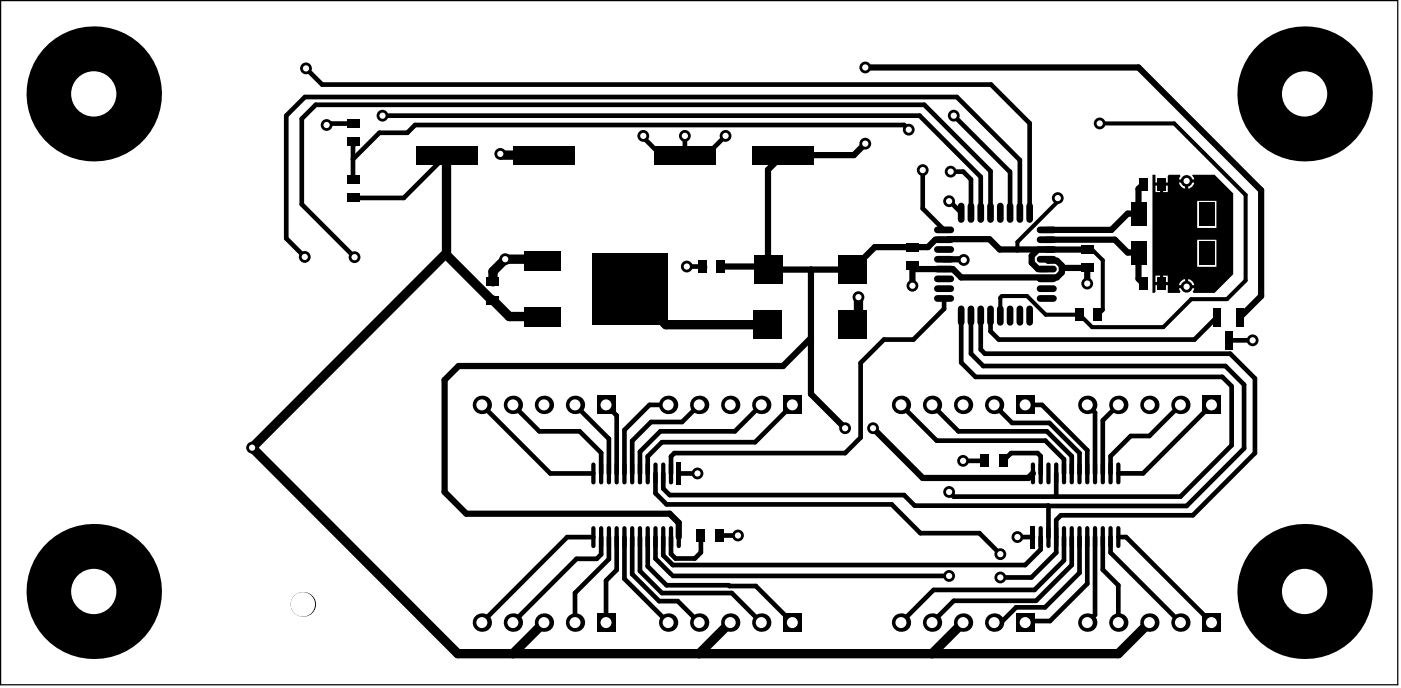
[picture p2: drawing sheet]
<svg xmlns="http://www.w3.org/2000/svg" width="190mm" height="93mm" viewBox="0 0 190 93" stroke-linecap="round" stroke-linejoin="round" font-family="sans-serif">
<path d="M.1 .1h190v92.9h-190z" fill="none" stroke="#000" stroke-width=".17"/>
<g fill="#000">
<path d="M156.7 23.7h.4v1.1h1.7v-.9l.1-.2h1.5l.1 .2-.2 .5h2.1l-.3-.7h3.1l2.5 2.6v11l-2.5 2.5h-2.9l-.1-.2 .2-.4h-2.1l.2 .4-.1 .2h-1.6v-1.1h-1.7v1l-.1 .1h-.3zM161.6 24.8v.8a.96 .96 0 0 0 .8-.8zM160.3 24.8a.96 .96 0 0 0 .8 .8v-.8zM158.2 25.2v.9h.6v-.9zM157.1 25.2v.9h.6v-.9zM162.8 27.3v3.7h2.6v-3.7zM162.8 32.6v3.7h2.6v-3.7zM158.2 37.5v.8h.6v-.8zM157.1 37.5v.8h.6v-.8zM161.6 37.9v.8h.8a.96 .96 0 0 0-.8-.8zM160.6 38.2l-.3 .5h.8v-.8z"/>
<circle cx="136" cy="78.5" r=".8"/>
</g>
<path d="M48 19.3h.2M60.4 34.6l-26.1 26.2 27.9 28h89.9l4.2-4.2M60.7 21.1v13.5l6.2 6.2h.1l2.3 2.2h4.4M68.2 21.1h5.8M73.5 35.2h-4.8l-1.7 1.7v1.4M74 35.1l-.3 .3M85.6 39.2l5 4.9h13.8M95.5 36.2v.2M116.7 40.4v2.9l-.8 .8M74 84.6l-4.3 4.2M99.3 84.6l-4.2 4.2M131 84.6l-4.3 4.2" fill="none" stroke="#000" stroke-width="1.3"/>
<g fill="none" stroke="#000" stroke-width=".63">
<path d="M41.6 9.3l2.2 2.2h91l5.2 5.2v12.2M48 19.3v5.1M48 16.8h-3.4l-.2 .2M52 15.7h73l8.4 8.3v4.9M93.1 18.6v2.5M98.7 18.5l-2.7 2.6h-6.1l-2.4-2.4M123.6 17.6l-.7-.6h-66.5l-1 1h-3.8l-3.6 3.6M129.7 15.7l7.6 7.6M60.7 21.1l-5.8 5.8h-6.9M93.4 36.2h2.1M125.5 23.1v5.2l2.9 2.9M129.1 27.3l1.6 1.6"/>
<path d="M129.3 23.3h1.7l1 1.1v4.5M134.7 28.9v-5.6l-9-9.1h-82.8l-1.9 1.9v11.7l7.2 7.1M137.3 23.3v5.6M138.7 28.9v-7.1l-8.6-8.6h-88.6l-2.6 2.5v16.7l2.5 2.5M65.5 55l9.3 9.3h5.9M69.7 55l3.6 3.6h5.5l2.9 2.9v2.8M78.2 55l4.6 4.6v4.7M82.4 55l1.5 1.5v7.8M90.8 55h-2.5l-3.4 3.4v5.9M95.1 55l-2.4 2.3h-4.2l-2.5 2.6v4.4M103.5 55l-3.6 3.6h-10.1l-2.8 2.8v2.9M107.7 55l-5 5.1h-12.7l-1.9 1.9v2.3"/>
<path d="M122.5 55l4.9 4.9h14.7l2.6 2.5v1.9M126.7 55l3.6 3.6h12.1l3.3 3.4v2.3M128.4 40.6v1.4l-4.2 4.1h-4l-3.2 3.2v10.2l-2.1 2.1h-23.2l-.5 .4v2.3M130.7 42.9v6.4l1.9 1.9h33.6l1.3 1.3v8l-7 7h-30.8l-.6-.7M132 42.9v5.2l1.7 1.6h32.9l2.6 2.6v8.6l-7.8 7.9h-18.8M133.4 42.9v4.6l.5 .6h33.4l3.3 3.3v10.2l-8.4 8.4h-17.9l-.7 .7v4.4l-3.4 3.4h-4.2M134.7 42.9v2.1l1.1 1.1h26.6l3.1-3M135.2 55l2.4 2.5h5.1l4.1 4.1v2.7M139.4 55h2.3l6.1 6.2v3.1M147.8 55l1.1 1.1v8.2M152.1 55l-2.1 2.1v7.2M160.5 55l-4.2 4.2h-2.5l-2.8 2.8v2.3"/>
<path d="M164.7 55l-9.3 9.3h-3.3M167.1 46.2h3.2M80.7 73h-3.6l-11.6 11.6M81.7 73v2.3l-.6 .6h-2.7l-8.7 8.7M82.8 73v3l-4.6 4.6v4M83.9 73v4.4l-1.5 1.5v5.7M84.9 73v5.6l5.9 6M86 73v5l3.6 3.7h2.6l2.9 2.9M87 73v4.6l3 3h9.5l4 4M88.1 73v4l2.5 2.5h8.5l.1 .1h3.6l4.9 5M89.1 64.3v2.7l1.5 1.5h30.6l4 3.9h8l2.8 2.9M89.1 73v2.9l2.2 2.1"/>
<path d="M90.2 64.3v2.1l.9 .9h31.8l1.5 1.4 18.2 .1M91.5 78.3h37.6M92.3 64.3h2.5M95.3 72.8v2.3l-.8 .8h-2.6l-.7-.6v-2.3M97.8 72.8h2.5M131 62.6h2.9M136.4 62.6l1.1-1h3.6l.4 .4v2.3M138.3 73h2.2M141.5 73v1.7l-2.1 2.1h-47.9l-1.3-1.3v-2.5M142.6 68.8v4.2M143.6 64.3v3.2M144.7 73v3.1l-4 4.1h-13.8l-4.4 4.4"/>
<path d="M145.7 73v3.8l-4.8 4.8h-11.2l-3 3M146.8 73v4.8l-4.7 4.7h-3.9l-2.1 2.1M147.8 73v6.3l-5 5.1h-3.4M148.9 73v10.5l-1.1 1.1M150 73v4.4l2.1 2.1v5.1M151 73v2.1l9.5 9.5M152.1 73h1l11.6 11.6"/>
</g>
<g fill="none" stroke="#000" stroke-width=".85">
<path d="M117.7 9.2h37.1l16.7 16.7v14.3l-2.9 2.9M117.7 19.5l-1.6 1.6h-9.7M98 36.2h6M107.1 20.4l-2.7 2.7v13.5h11.5l3-3h7.3l1-1h1.2M110.3 36.6v16.9l4.6 4.7M128.4 35.2h2.6M128.8 32.5h5.7l1.4 1.4h5.2l-.8 .9v.9l.8 .9h1.2M142.3 35.2l.2 .2h1.2l.7 .7v.9l-.7 .7h-13l-1.1-1.1h-5l-.5-.5v2.7M142.3 32.6h9.3l1.7 1.7h1.7M142.3 33.9h5.5M144.7 36.4h3.1v2.1M154.8 34.4v3.5l.7 .6"/>
<path d="M155 29h-1.7l-2.2 2.2h-8.8M155.5 25l-.7 .7v3.4M110.3 45.9l-3.8 3.8h-44.1l-1.9 1.9v15.2l2.9 3h27.7l1.2 1.2v2M118.7 58.2l6.8 6.7h14.3l.7-.6"/>
</g>
<path d="M149.5 16.8h10.2l9.7 9.7v11.6l-2.6 2.5h-4.8l-3.8 3.9h-9.7l-1.7-1.7h-4.6l-2.5-2.6h-3.5l-.2 .2v2.5M143.8 27.4l-5.5 5.5v1M147.8 33.9h.7l1.5 1.5v6.7l-.7 .7" fill="none" stroke="#000" stroke-width=".55"/>
<circle cx="136" cy="78.5" r=".42" fill="#fff"/>
<circle cx="136" cy="75.3" r=".8" fill="#000"/>
<circle cx="136" cy="75.3" r=".42" fill="#fff"/>
<circle cx="129.1" cy="78.3" r=".8" fill="#000"/>
<circle cx="129.1" cy="78.3" r=".42" fill="#fff"/>
<circle cx="52" cy="15.7" r=".8" fill="#000"/>
<circle cx="52" cy="15.7" r=".42" fill="#fff"/>
<circle cx="44.4" cy="17" r=".8" fill="#000"/>
<circle cx="44.4" cy="17" r=".42" fill="#fff"/>
<circle cx="98.7" cy="18.5" r=".8" fill="#000"/>
<circle cx="98.7" cy="18.5" r=".42" fill="#fff"/>
<circle cx="93.1" cy="18.5" r=".8" fill="#000"/>
<circle cx="93.1" cy="18.5" r=".42" fill="#fff"/>
<circle cx="87.5" cy="18.5" r=".8" fill="#000"/>
<circle cx="87.5" cy="18.5" r=".42" fill="#fff"/>
<circle cx="161.4" cy="24.6" r=".8" fill="#000"/>
<circle cx="161.4" cy="24.6" r=".42" fill="#fff"/>
<circle cx="161.4" cy="39" r=".8" fill="#000"/>
<circle cx="161.4" cy="39" r=".42" fill="#fff"/>
<circle cx="170.3" cy="46.2" r=".8" fill="#000"/>
<circle cx="170.3" cy="46.2" r=".42" fill="#fff"/>
<circle cx="124.1" cy="38.8" r=".8" fill="#000"/>
<circle cx="124.1" cy="38.8" r=".42" fill="#fff"/>
<circle cx="147.8" cy="38.5" r=".8" fill="#000"/>
<circle cx="147.8" cy="38.5" r=".42" fill="#fff"/>
<circle cx="93.4" cy="36.2" r=".8" fill="#000"/>
<circle cx="93.4" cy="36.2" r=".42" fill="#fff"/>
<circle cx="100.3" cy="72.8" r=".8" fill="#000"/>
<circle cx="100.3" cy="72.8" r=".42" fill="#fff"/>
<circle cx="94.8" cy="64.3" r=".8" fill="#000"/>
<circle cx="94.8" cy="64.3" r=".42" fill="#fff"/>
<circle cx="131" cy="62.6" r=".8" fill="#000"/>
<circle cx="131" cy="62.6" r=".42" fill="#fff"/>
<circle cx="138.3" cy="73" r=".8" fill="#000"/>
<circle cx="138.3" cy="73" r=".42" fill="#fff"/>
<circle cx="114.9" cy="58.2" r=".8" fill="#000"/>
<circle cx="114.9" cy="58.2" r=".42" fill="#fff"/>
<circle cx="118.7" cy="58.2" r=".8" fill="#000"/>
<circle cx="118.7" cy="58.2" r=".42" fill="#fff"/>
<circle cx="129.1" cy="66.8" r=".8" fill="#000"/>
<circle cx="129.1" cy="66.8" r=".42" fill="#fff"/>
<circle cx="149.5" cy="16.8" r=".8" fill="#000"/>
<circle cx="149.5" cy="16.8" r=".42" fill="#fff"/>
<circle cx="117.7" cy="9.2" r=".8" fill="#000"/>
<circle cx="117.7" cy="9.2" r=".42" fill="#fff"/>
<circle cx="117.7" cy="19.5" r=".8" fill="#000"/>
<circle cx="117.7" cy="19.5" r=".42" fill="#fff"/>
<circle cx="129.7" cy="15.7" r=".8" fill="#000"/>
<circle cx="129.7" cy="15.7" r=".42" fill="#fff"/>
<circle cx="123.6" cy="17.6" r=".8" fill="#000"/>
<circle cx="123.6" cy="17.6" r=".42" fill="#fff"/>
<circle cx="125.5" cy="23.1" r=".8" fill="#000"/>
<circle cx="125.5" cy="23.1" r=".42" fill="#fff"/>
<circle cx="129.3" cy="23.3" r=".8" fill="#000"/>
<circle cx="129.3" cy="23.3" r=".42" fill="#fff"/>
<circle cx="129.1" cy="27.3" r=".8" fill="#000"/>
<circle cx="129.1" cy="27.3" r=".42" fill="#fff"/>
<circle cx="41.4" cy="34.9" r=".8" fill="#000"/>
<circle cx="41.4" cy="34.9" r=".42" fill="#fff"/>
<circle cx="41.6" cy="9.3" r=".8" fill="#000"/>
<circle cx="41.6" cy="9.3" r=".42" fill="#fff"/>
<circle cx="48.2" cy="34.9" r=".8" fill="#000"/>
<circle cx="48.2" cy="34.9" r=".42" fill="#fff"/>
<circle cx="143.8" cy="26.9" r=".8" fill="#000"/>
<circle cx="143.8" cy="26.9" r=".42" fill="#fff"/>
<circle cx="34.3" cy="60.8" r=".8" fill="#000"/>
<circle cx="34.3" cy="60.8" r=".42" fill="#fff"/>
<circle cx="68" cy="20.9" r=".8" fill="#000"/>
<circle cx="68" cy="20.9" r=".42" fill="#fff"/>
<circle cx="68.7" cy="35.2" r=".8" fill="#000"/>
<circle cx="68.7" cy="35.2" r=".42" fill="#fff"/>
<circle cx="116.7" cy="40.4" r=".8" fill="#000"/>
<circle cx="116.7" cy="40.4" r=".42" fill="#fff"/>
<circle cx="131" cy="35.3" r=".8" fill="#000"/>
<circle cx="131" cy="35.3" r=".42" fill="#fff"/>
<circle cx="131" cy="84.6" r="1.25" fill="#000"/>
<circle cx="131" cy="84.6" r=".75" fill="#fff"/>
<circle cx="131" cy="55" r="1.25" fill="#000"/>
<circle cx="131" cy="55" r=".75" fill="#fff"/>
<circle cx="147.8" cy="84.6" r="1.25" fill="#000"/>
<circle cx="147.8" cy="84.6" r=".75" fill="#fff"/>
<circle cx="147.8" cy="55" r="1.25" fill="#000"/>
<circle cx="147.8" cy="55" r=".75" fill="#fff"/>
<path d="M163.5 83.3h2.5v2.5h-2.5z" fill-rule="evenodd" fill="#000"/>
<circle cx="164.7" cy="84.6" r=".75" fill="#fff"/>
<path d="M163.5 53.8h2.5v2.5h-2.5z" fill-rule="evenodd" fill="#000"/>
<circle cx="164.7" cy="55" r=".75" fill="#fff"/>
<circle cx="69.7" cy="84.6" r="1.25" fill="#000"/>
<circle cx="69.7" cy="84.6" r=".75" fill="#fff"/>
<circle cx="74" cy="84.6" r="1.25" fill="#000"/>
<circle cx="74" cy="84.6" r=".75" fill="#fff"/>
<circle cx="78.2" cy="84.6" r="1.25" fill="#000"/>
<circle cx="78.2" cy="84.6" r=".75" fill="#fff"/>
<circle cx="69.7" cy="55" r="1.25" fill="#000"/>
<circle cx="69.7" cy="55" r=".75" fill="#fff"/>
<circle cx="74" cy="55" r="1.25" fill="#000"/>
<circle cx="74" cy="55" r=".75" fill="#fff"/>
<circle cx="78.2" cy="55" r="1.25" fill="#000"/>
<circle cx="78.2" cy="55" r=".75" fill="#fff"/>
<path d="M81.2 83.3h2.5v2.5h-2.5z" fill-rule="evenodd" fill="#000"/>
<circle cx="82.4" cy="84.6" r=".75" fill="#fff"/>
<circle cx="90.8" cy="84.6" r="1.25" fill="#000"/>
<circle cx="90.8" cy="84.6" r=".75" fill="#fff"/>
<path d="M81.2 53.8h2.5v2.5h-2.5z" fill-rule="evenodd" fill="#000"/>
<circle cx="82.4" cy="55" r=".75" fill="#fff"/>
<circle cx="90.8" cy="55" r="1.25" fill="#000"/>
<circle cx="90.8" cy="55" r=".75" fill="#fff"/>
<circle cx="99.3" cy="84.6" r="1.25" fill="#000"/>
<circle cx="99.3" cy="84.6" r=".75" fill="#fff"/>
<circle cx="103.5" cy="84.6" r="1.25" fill="#000"/>
<circle cx="103.5" cy="84.6" r=".75" fill="#fff"/>
<circle cx="99.3" cy="55" r="1.25" fill="#000"/>
<circle cx="99.3" cy="55" r=".75" fill="#fff"/>
<circle cx="103.5" cy="55" r="1.25" fill="#000"/>
<circle cx="103.5" cy="55" r=".75" fill="#fff"/>
<circle cx="122.5" cy="84.6" r="1.25" fill="#000"/>
<circle cx="122.5" cy="84.6" r=".75" fill="#fff"/>
<circle cx="126.7" cy="84.6" r="1.25" fill="#000"/>
<circle cx="126.7" cy="84.6" r=".75" fill="#fff"/>
<circle cx="122.5" cy="55" r="1.25" fill="#000"/>
<circle cx="122.5" cy="55" r=".75" fill="#fff"/>
<circle cx="126.7" cy="55" r="1.25" fill="#000"/>
<circle cx="126.7" cy="55" r=".75" fill="#fff"/>
<path d="M138.2 83.3h2.4v2.5h-2.4z" fill-rule="evenodd" fill="#000"/>
<circle cx="139.4" cy="84.6" r=".75" fill="#fff"/>
<path d="M138.2 53.8h2.4v2.5h-2.4z" fill-rule="evenodd" fill="#000"/>
<circle cx="139.4" cy="55" r=".75" fill="#fff"/>
<circle cx="152.1" cy="84.6" r="1.25" fill="#000"/>
<circle cx="152.1" cy="84.6" r=".75" fill="#fff"/>
<circle cx="156.3" cy="84.6" r="1.25" fill="#000"/>
<circle cx="156.3" cy="84.6" r=".75" fill="#fff"/>
<circle cx="152.1" cy="55" r="1.25" fill="#000"/>
<circle cx="152.1" cy="55" r=".75" fill="#fff"/>
<circle cx="156.3" cy="55" r="1.25" fill="#000"/>
<circle cx="156.3" cy="55" r=".75" fill="#fff"/>
<circle cx="65.5" cy="84.6" r="1.25" fill="#000"/>
<circle cx="65.5" cy="84.6" r=".75" fill="#fff"/>
<circle cx="41.2" cy="82.1" r="1.67" fill="#000"/>
<circle cx="41.2" cy="82.1" r="1.66" fill="#fff"/>
<circle cx="65.5" cy="55" r="1.25" fill="#000"/>
<circle cx="65.5" cy="55" r=".75" fill="#fff"/>
<circle cx="95.1" cy="84.6" r="1.25" fill="#000"/>
<circle cx="95.1" cy="84.6" r=".75" fill="#fff"/>
<path d="M106.5 83.3h2.5v2.5h-2.5z" fill-rule="evenodd" fill="#000"/>
<circle cx="107.7" cy="84.6" r=".75" fill="#fff"/>
<circle cx="135.2" cy="84.6" r="1.25" fill="#000"/>
<circle cx="135.2" cy="84.6" r=".75" fill="#fff"/>
<circle cx="95.1" cy="55" r="1.25" fill="#000"/>
<circle cx="95.1" cy="55" r=".75" fill="#fff"/>
<path d="M106.5 53.8h2.5v2.5h-2.5z" fill-rule="evenodd" fill="#000"/>
<circle cx="107.7" cy="55" r=".75" fill="#fff"/>
<circle cx="135.2" cy="55" r="1.25" fill="#000"/>
<circle cx="135.2" cy="55" r=".75" fill="#fff"/>
<circle cx="160.5" cy="84.6" r="1.25" fill="#000"/>
<circle cx="160.5" cy="84.6" r=".75" fill="#fff"/>
<circle cx="160.5" cy="55" r="1.25" fill="#000"/>
<circle cx="160.5" cy="55" r=".75" fill="#fff"/>
<circle cx="12.7" cy="80.4" r="9.2" fill="#000"/>
<circle cx="12.7" cy="80.4" r="3.1" fill="#fff"/>
<circle cx="177.4" cy="80.4" r="9.2" fill="#000"/>
<circle cx="177.4" cy="80.4" r="3.1" fill="#fff"/>
<circle cx="12.7" cy="12.8" r="9.2" fill="#000"/>
<circle cx="12.7" cy="12.8" r="3.1" fill="#fff"/>
<circle cx="177.4" cy="12.8" r="9.2" fill="#000"/>
<circle cx="177.4" cy="12.8" r="3.1" fill="#fff"/>
<g fill="#000">
<path d="M47.2 16.2h1.6v1.2h-1.6z" fill-rule="evenodd"/>
<path d="M47.2 18.7h1.6v1.2h-1.6z" fill-rule="evenodd"/>
<path d="M56.6 19.8h8.3v2.5h-8.3z" fill-rule="evenodd"/>
<path d="M69.9 19.8h8.3v2.5h-8.3z" fill-rule="evenodd"/>
<path d="M47.2 26.3h1.6v1.2h-1.6z" fill-rule="evenodd"/>
<path d="M47.2 23.8h1.6v1.2h-1.6z" fill-rule="evenodd"/>
<path d="M66.2 37.7h1.7v1.2h-1.7z" fill-rule="evenodd"/>
<path d="M71.2 34.1h5v2.6h-5z" fill-rule="evenodd"/>
<path d="M95 35.4h1.1v1.6h-1.1z" fill-rule="evenodd"/>
<path d="M89 19.8h8.3v2.5h-8.3z" fill-rule="evenodd"/>
<path d="M97.4 35.4h1.2v1.6h-1.2z" fill-rule="evenodd"/>
<path d="M102.5 34.7h3.8v3.8h-3.8z" fill-rule="evenodd"/>
<path d="M102.3 19.8h8.3v2.5h-8.3z" fill-rule="evenodd"/>
<path d="M114 34.7h3.8v3.8h-3.8z" fill-rule="evenodd"/>
<path d="M123.2 35.5h1.7v1.2h-1.7z" fill-rule="evenodd"/>
<path d="M123.2 33h1.7v1.2h-1.7z" fill-rule="evenodd"/>
<path d="M147 33.3h1.7v1.2h-1.7z" fill-rule="evenodd"/>
<path d="M147 35.8h1.7v1.2h-1.7z" fill-rule="evenodd"/>
<path d="M153.8 27.6h2.1v3.1h-2.1z" fill-rule="evenodd"/>
<path d="M153.8 32.8h2.1v3.2h-2.1z" fill-rule="evenodd"/>
<path d="M154.9 37.7h1.1v1.7h-1.1z" fill-rule="evenodd"/>
<path d="M154.9 24.2h1.1v1.6h-1.1z" fill-rule="evenodd"/>
<path d="M157.4 37.7h1.1v1.7h-1.1z" fill-rule="evenodd"/>
<path d="M157.4 24.2h1.1v1.6h-1.1z" fill-rule="evenodd"/>
<path d="M163 27.6h2.2v3.1h-2.2z" fill-rule="evenodd"/>
<path d="M163 32.8h2.2v3.2h-2.2z" fill-rule="evenodd"/>
<path d="M66.2 40.2h1.7v1.2h-1.7z" fill-rule="evenodd"/>
<path d="M71.2 41.7h5v2.6h-5z" fill-rule="evenodd"/>
<path d="M80.5 34.4h10.3v9.6h-10.3z" fill-rule="evenodd"/>
<path d="M102.5 42.2h3.8v3.8h-3.8z" fill-rule="evenodd"/>
<path d="M114 42.2h3.8v3.8h-3.8z" fill-rule="evenodd"/>
<path d="M146.2 41.9h1.2v1.7h-1.2z" fill-rule="evenodd"/>
<path d="M148.7 41.9h1.2v1.7h-1.2z" fill-rule="evenodd"/>
<path d="M165 41.8h1v2.5h-1z" fill-rule="evenodd"/>
<path d="M166.6 45h.9v2.5h-.9z" fill-rule="evenodd"/>
<path d="M168.1 41.8h1v2.5h-1z" fill-rule="evenodd"/>
<path d="M92 62.8h.6v3h-.6z" fill-rule="evenodd"/>
<path d="M94.7 71.9h1.2v1.7h-1.2z" fill-rule="evenodd"/>
<path d="M97.2 71.9h1.2v1.7h-1.2z" fill-rule="evenodd"/>
<path d="M133.3 61.8h1.2v1.7h-1.2z" fill-rule="evenodd"/>
<path d="M135.8 61.8h1.2v1.7h-1.2z" fill-rule="evenodd"/>
<path d="M140.2 71.5h.5v3h-.5z" fill-rule="evenodd"/>
</g>
<g fill="none" stroke="#000" stroke-width=".92">
<path d="M127.5 39.2h1.8M127.5 35.2h1.8M127.5 36.6h1.8M127.5 31.2h1.8M127.5 32.6h1.8M127.5 37.9h1.8M127.5 33.9h1.8M130.7 28v1.8M132 28v1.8M133.4 28v1.8M134.7 28v1.8M136 28v1.8"/>
<path d="M137.3 28v1.8M138.7 28v1.8M140 28v1.8M141.4 39.2h1.8M141.4 35.2h1.8M141.4 36.6h1.8M141.4 31.2h1.8M141.4 32.6h1.8M141.4 37.9h1.8M141.4 33.9h1.8M127.5 40.6h1.8M130.7 42v1.8"/>
<path d="M132 42v1.8M133.4 42v1.8M134.7 42v1.8M136 42v1.8M137.3 42v1.8M138.7 42v1.8M140 42v1.8M141.4 40.6h1.8"/>
</g>
<g fill="none" stroke="#000" stroke-width=".58">
<path d="M80.7 63.1v2.4M80.7 71.8v2.4M81.7 63.1v2.4M81.7 71.8v2.4M82.8 63.1v2.4M82.8 71.8v2.4M83.9 63.1v2.4M83.9 71.8v2.4M84.9 63.1v2.4M84.9 71.8v2.4M86 63.1v2.4M86 71.8v2.4"/>
<path d="M87 63.1v2.4M87 71.8v2.4M88.1 63.1v2.4M88.1 71.8v2.4M89.1 63.1v2.4M89.1 71.8v2.4M90.2 63.1v2.4M90.2 71.8v2.4M91.2 63.1v2.4M91.2 71.8v2.4M92.3 71.8v2.4M140.5 63.1v2.4"/>
<path d="M141.5 63.1v2.4M141.5 71.8v2.4M142.6 63.1v2.4M142.6 71.8v2.4M143.6 63.1v2.4M143.6 71.8v2.4M144.7 63.1v2.4M144.7 71.8v2.4M145.7 63.1v2.4M145.7 71.8v2.4M146.8 63.1v2.4M146.8 71.8v2.4"/>
<path d="M147.8 63.1v2.4M147.8 71.8v2.4M148.9 63.1v2.4M148.9 71.8v2.4M150 63.1v2.4M150 71.8v2.4M151 63.1v2.4M151 71.8v2.4M152.1 63.1v2.4M152.1 71.8v2.4"/>
</g>
</svg>
